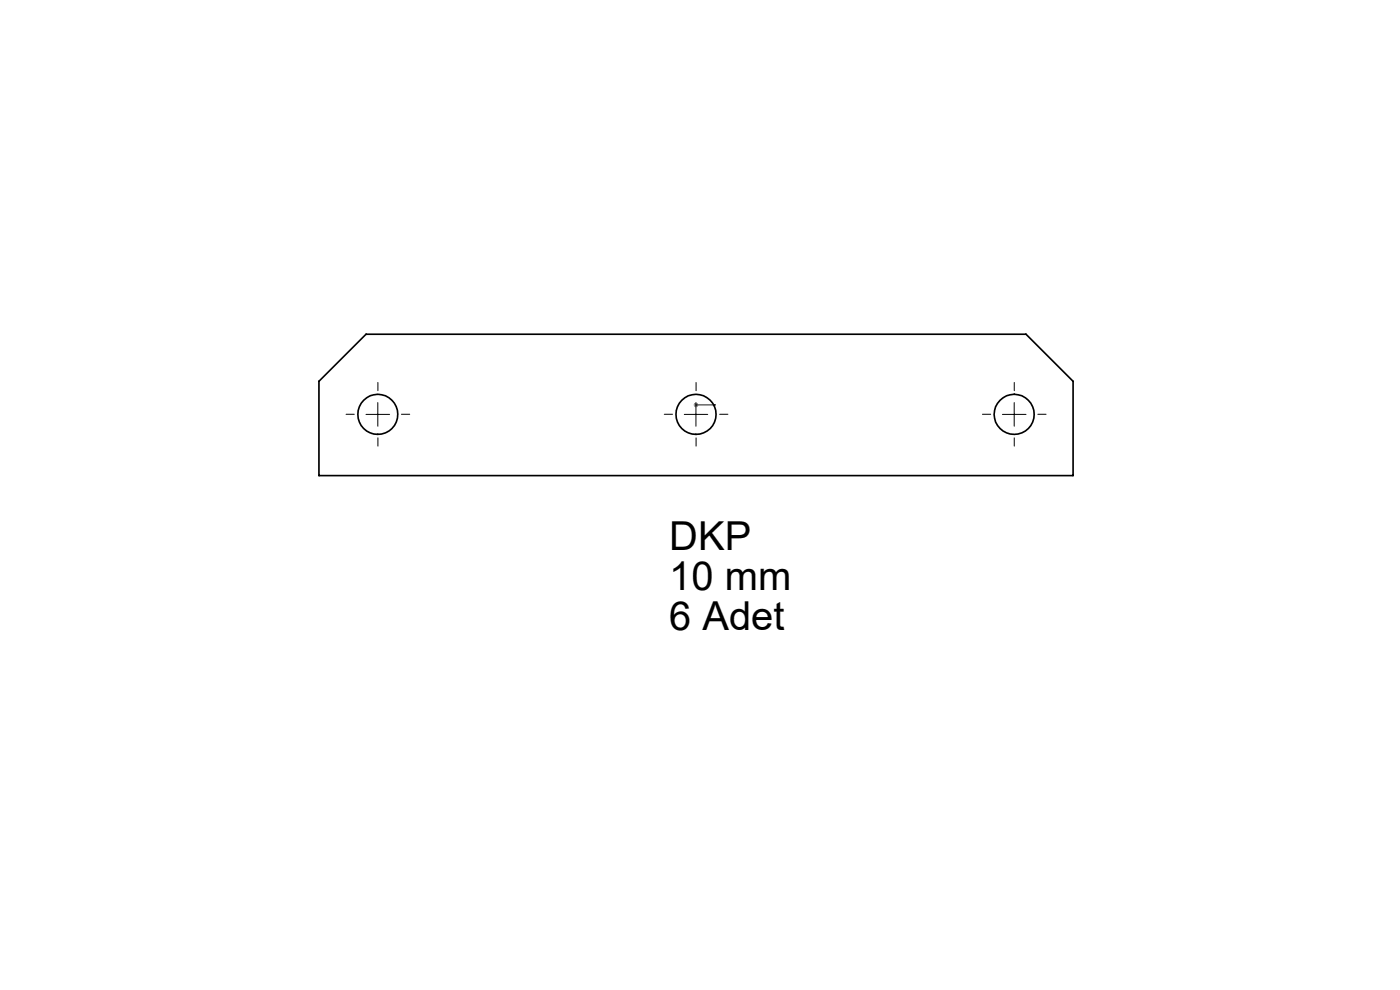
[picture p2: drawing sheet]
<svg xmlns="http://www.w3.org/2000/svg" width="297mm" height="210mm" viewBox="0 0 297 210" stroke-linecap="round" stroke-linejoin="round" font-family="sans-serif">
<defs><g id="words">
<g font-size="8.5">
<text x="142" y="116.7">DKP</text>
<text x="142" y="125.2">10 mm</text>
<text x="142" y="133.6">6 Adet</text>
</g>
</g></defs>
<path d="M147.5 85.9h.2zM147.6 85.9h.1M147.6 85.9h4.2M151.8 85.9h-.5h.5" fill="none" stroke="#00f" stroke-width=".21"/>
<path d="M147.1 85.9h1.1M147.3 85.5l.7 .7M147.6 85.4v1M148 85.5l-.7 .7" fill="none" stroke="#808080" stroke-width=".21"/>
<path d="M75.2 87.9h-1.8M80.2 82.9v-1.8M80.2 92.9v1.7M85.2 87.9h1.7M142.7 87.9h-1.8M147.7 82.9v-1.8M147.7 92.9v1.7M152.7 87.9h1.7M210.2 87.9h-1.8M215.2 82.9v-1.8M215.2 92.9v1.7M220.2 87.9h1.7" fill="none" stroke="#000" stroke-width=".21" stroke-dasharray="15.2 1.3 1.3 1.3"/>
<path d="M77.6 87.9h5.1M80.2 85.4v5M145.2 87.9h4.9M147.6 85.4v5M212.7 87.9h5M215.2 85.4v5" fill="none" stroke="#000" stroke-width=".21"/>
<path d="M151.3 85.9h.5zM147.5 85.9h.2z" fill="#00f"/>
<g fill="none" stroke="#000" stroke-width=".35">
<path d="M77.6 70.9h140.1l9.9 10v20h-159.9v-20z"/>
<circle cx="80.1" cy="87.9" r="4.2"/>
<circle cx="147.7" cy="87.9" r="4.3"/>
<circle cx="215.1" cy="87.9" r="4.3"/>
</g>
<use href="#words"/>
</svg>
